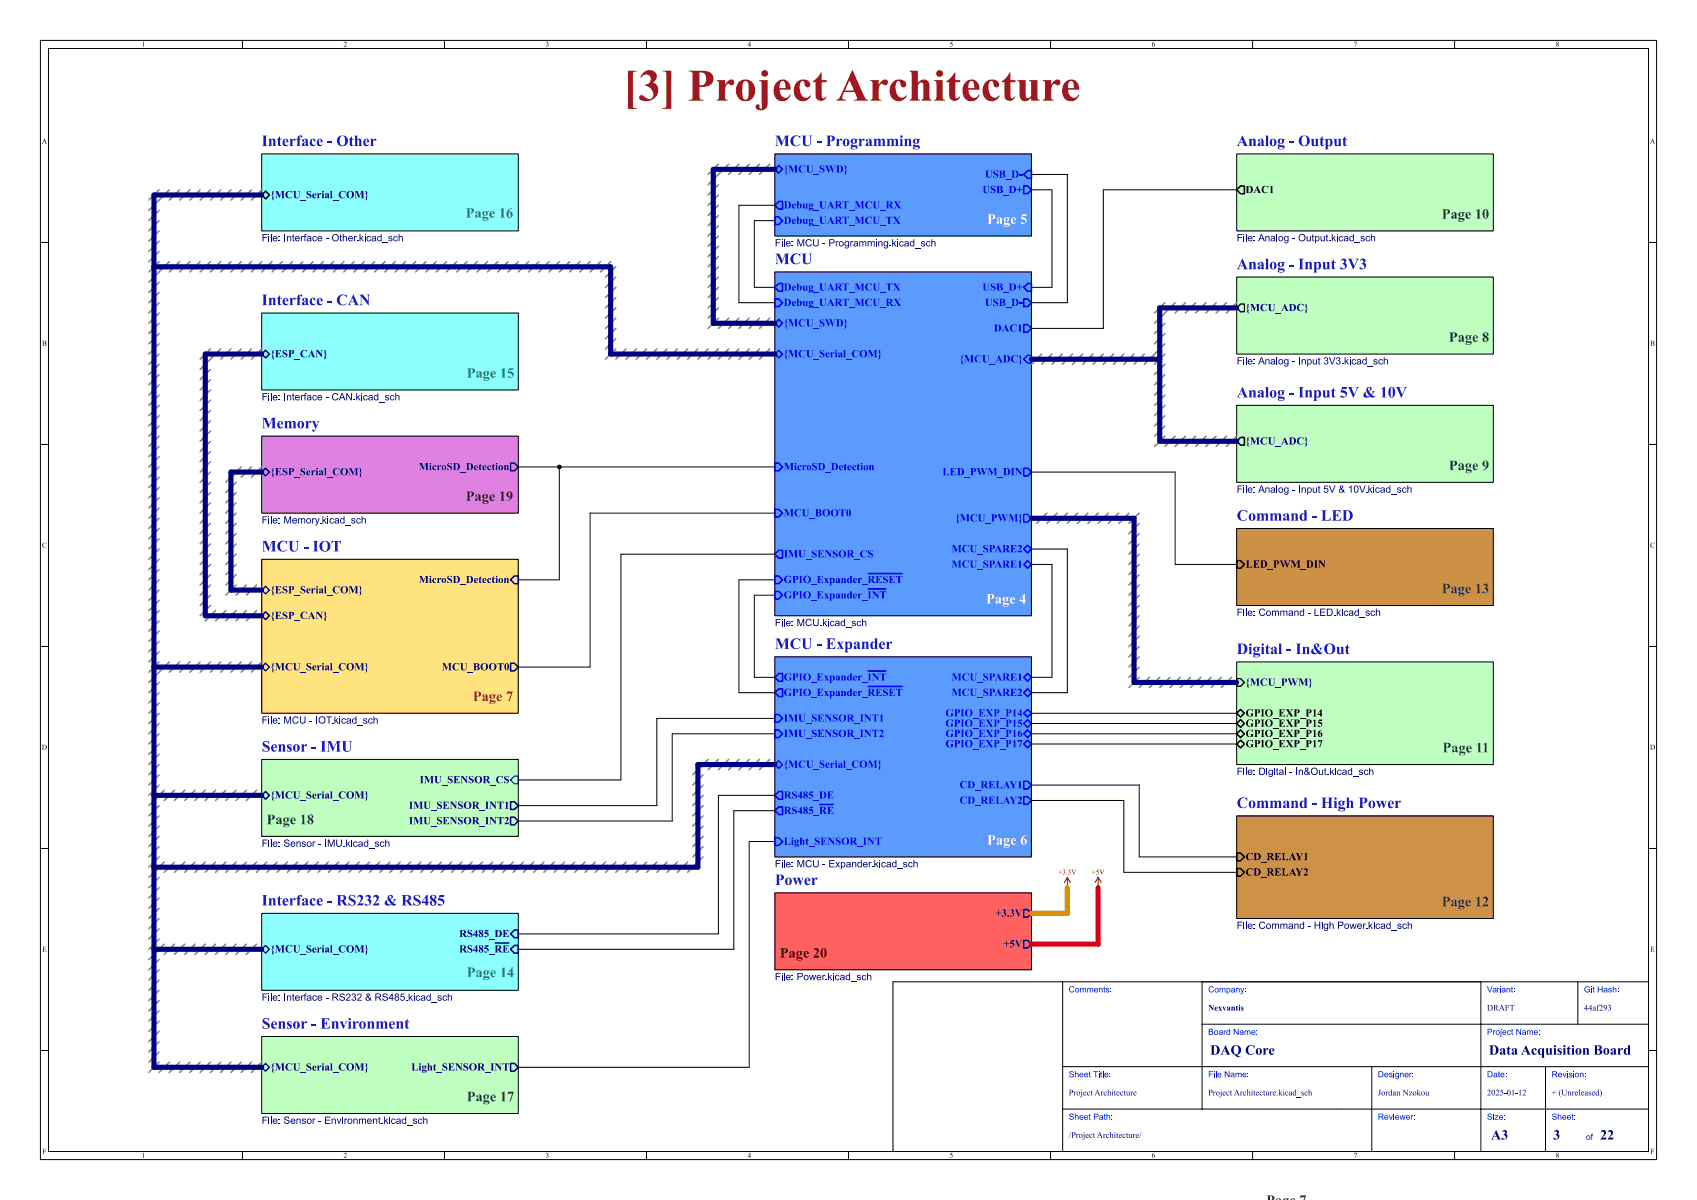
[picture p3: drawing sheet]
<svg xmlns="http://www.w3.org/2000/svg" width="420mm" height="297mm" viewBox="0 0 420 297" stroke-linecap="round" stroke-linejoin="round" font-family="sans-serif">
<defs><g id="words">
<text font-size="11.1" fill="#a21622" x="154.2" y="27.8">[3] ProjectArchitecture</text>
<g font-size="3.9" fill="#1919c8">
<text x="64.8" y="36.6">Interface- Other</text>
<text x="191.8" y="36.6">MCU - Programming</text>
<text x="306.1" y="36.6">Analog- Output</text>
<text x="191.8" y="65.8">MCU</text>
<text x="306.1" y="67.1">Analog- Input 3V3</text>
<text x="64.8" y="76">Interface- CAN</text>
<text x="306.1" y="98.9">Analog- Input 5V &amp; 10V</text>
<text x="64.8" y="106.5">Memory</text>
<text x="306.1" y="129.3">Command- LED</text>
<text x="64.8" y="137">MCU - IOT</text>
<text x="191.8" y="161.1">MCU - Expander</text>
<text x="306.1" y="162.4">Digital- In&amp;Out</text>
<text x="64.8" y="186.5">Sensor- IMU</text>
<text x="306.1" y="200.5">Command- HighPower</text>
<text x="191.8" y="219.5">Power</text>
<text x="64.8" y="224.6">Interface- RS232&amp; RS485</text>
<text x="64.8" y="255.1">Sensor- Environment</text>
</g>
<g font-size="3.5" fill="#008484">
<text x="115.3" y="54.3">Page16</text>
<text x="115.5" y="93.9">Page15</text>
<text x="115.5" y="242.3">Page14</text>
</g>
<g font-size="3.5" fill="#fff">
<text x="244.3" y="55.8">Page5</text>
<text x="244" y="149.8">Page4</text>
<text x="244.3" y="209.5">Page6</text>
</g>
<g font-size="3.5" fill="#1c642d">
<text x="356.8" y="54.6">Page10</text>
<text x="358.6" y="85">Page8</text>
<text x="358.6" y="116.8">Page9</text>
<text x="356.8" y="147.3">Page13</text>
<text x="357" y="186.6">Page11</text>
<text x="66" y="204.4">Page18</text>
<text x="356.8" y="224.7">Page12</text>
<text x="115.5" y="273">Page17</text>
</g>
<text font-size="3.5" fill="#480048" x="115.3" y="124.4">Page19</text>
<text font-size="3.5" fill="#804d00" x="117" y="173.9">Page7</text>
<text font-size="3.5" fill="#480000" x="193" y="237.4">Page20</text>
<g font-size="3.5" fill="#00007f">
<text x="299.5" y="261.9">DAQ Core</text>
<text x="368.5" y="261.9">DataAcquisitionBoard</text>
<text x="369" y="282.9">A3</text>
<text x="384.4" y="282.9">3</text>
<text x="396" y="282.9">22</text>
</g>
<g font-size="2.7" fill="#00f">
<text x="194" y="43.4">{MCU_SWD}</text>
<text x="243.8" y="44.7">USB_D-</text>
<text x="194" y="52.3">Debug_UART_MCU_RX</text>
<text x="243.1" y="48.5">USB_D+</text>
<text x="194" y="56.1">Debug_UART_MCU_TX</text>
<text x="194" y="76.4">Debug_UART_MCU_RX</text>
<text x="194" y="72.6">Debug_UART_MCU_TX</text>
<text x="243.1" y="72.6">USB_D+</text>
<text x="243.8" y="76.4">USB_D-</text>
<text x="194" y="81.5">{MCU_SWD}</text>
<text x="246" y="82.8">DAC1</text>
<text x="194" y="89.1">{MCU_Serial_COM}</text>
<text x="237.5" y="90.4">{MCU_ADC}</text>
<text x="194" y="117.1">MicroSD_Detection</text>
<text x="233.2" y="118.3">LED_PWM_DIN</text>
<text x="194" y="128.5">MCU_BOOT0</text>
<text x="236.5" y="129.8">{MCU_PWM}</text>
<text x="235.5" y="137.4">MCU_SPARE2</text>
<text x="194" y="138.6">IMU_SENSOR_CS</text>
<text x="235.5" y="141.2">MCU_SPARE1</text>
<text x="194" y="148.8">GPIO_Expander_~{INT}</text>
<text x="194" y="145">GPIO_Expander_~{RESET}</text>
<text x="194" y="169.1">GPIO_Expander_~{INT}</text>
<text x="194" y="172.9">GPIO_Expander_~{RESET}</text>
<text x="235.5" y="169.1">MCU_SPARE1</text>
<text x="235.5" y="172.9">MCU_SPARE2</text>
<text x="194" y="179.3">IMU_SENSOR_INT1</text>
<text x="234" y="178">GPIO_EXP_P14</text>
<text x="194" y="183.1">IMU_SENSOR_INT2</text>
<text x="234" y="180.6">GPIO_EXP_P15</text>
<text x="234" y="183.1">GPIO_EXP_P16</text>
<text x="234" y="185.6">GPIO_EXP_P17</text>
<text x="194" y="190.7">{MCU_Serial_COM}</text>
<text x="237.5" y="195.8">CD_RELAY1</text>
<text x="194" y="198.3">RS485_DE</text>
<text x="194" y="202.1">RS485_~{RE}</text>
<text x="237.5" y="199.6">CD_RELAY2</text>
<text x="194" y="209.8">Light_SENSOR_INT</text>
</g>
<g font-size="2.7" fill="#000084">
<text x="67" y="49.7">{MCU_Serial_COM}</text>
<text x="308.3" y="77.7">{MCU_ADC}</text>
<text x="67" y="89.1">{ESP_CAN}</text>
<text x="308.3" y="110.7">{MCU_ADC}</text>
<text x="67" y="118.3">{ESP_Serial_COM}</text>
<text x="103.6" y="117.1">MicroSD_Detection</text>
<text x="67" y="147.5">{ESP_Serial_COM}</text>
<text x="103.6" y="145">MicroSD_Detection</text>
<text x="67" y="153.9">{ESP_CAN}</text>
<text x="67" y="166.6">{MCU_Serial_COM}</text>
<text x="109.3" y="166.6">MCU_BOOT0</text>
<text x="308.3" y="170.4">{MCU_PWM}</text>
<text x="103.9" y="194.5">IMU_SENSOR_CS</text>
<text x="67" y="198.3">{MCU_Serial_COM}</text>
<text x="101.2" y="200.9">IMU_SENSOR_INT1</text>
<text x="101.2" y="204.7">IMU_SENSOR_INT2</text>
<text x="246.3" y="227.5">+3.3V</text>
<text x="113.6" y="232.6">RS485_DE</text>
<text x="67" y="236.4">{MCU_Serial_COM}</text>
<text x="113.6" y="236.4">RS485_~{RE}</text>
<text x="248.3" y="235.2">+5V</text>
<text x="67" y="265.6">{MCU_Serial_COM}</text>
<text x="101.8" y="265.6">Light_SENSOR_INT</text>
</g>
<g font-size="2.7">
<text x="308.3" y="48.5">DAC1</text>
<text x="308.3" y="141.2">LED_PWM_DIN</text>
<text x="308.3" y="178">GPIO_EXP_P14</text>
<text x="308.3" y="180.6">GPIO_EXP_P15</text>
<text x="308.3" y="183.1">GPIO_EXP_P16</text>
<text x="308.3" y="185.6">GPIO_EXP_P17</text>
<text x="308.3" y="213.6">CD_RELAY1</text>
<text x="308.3" y="217.4">CD_RELAY2</text>
</g>
<g font-size="2.5" fill="#000084">
<text x="64.8" y="60.7">File: Interface - Other.kicad_sch</text>
<text x="191.8" y="62">File: MCU - Programming.kicad_sch</text>
<text x="306.1" y="60.7">File: Analog - Output.kicad_sch</text>
<text x="306.1" y="91.2">File: Analog - Input 3V3.kicad_sch</text>
<text x="64.8" y="100.1">File: Interface - CAN.kicad_sch</text>
<text x="64.8" y="130.6">File: Memory.kicad_sch</text>
<text x="191.8" y="156">File: MCU.kicad_sch</text>
<text x="306.1" y="153.4">File: Command - LED.kicad_sch</text>
<text x="306.1" y="192.8">File: Digital - In&amp;Out.kicad_sch</text>
<text x="64.8" y="210.6">File: Sensor - IMU.kicad_sch</text>
<text x="191.8" y="215.7">File: MCU - Expander.kicad_sch</text>
<text x="306.1" y="230.9">File: Command - High Power.kicad_sch</text>
<text x="191.8" y="243.6">File: Power.kicad_sch</text>
<text x="64.8" y="279.2">File: Sensor - Environment.kicad_sch</text>
</g>
<g font-size="2.1" fill="#00f">
<text x="264.5" y="246.2">Comments:</text>
<text x="299" y="246.2">Company:</text>
<text x="368" y="246.2">Variant:</text>
<text x="392" y="246.2">Git Hash:</text>
<text x="299" y="256.7">Board Name:</text>
<text x="368" y="256.7">Project Name:</text>
<text x="264.5" y="267.2">Sheet Title:</text>
<text x="299" y="267.2">File Name:</text>
<text x="341" y="267.2">Designer:</text>
<text x="368" y="267.2">Date:</text>
<text x="384" y="267.2">Revision:</text>
<text x="264.5" y="277.7">Sheet Path:</text>
<text x="341" y="277.7">Reviewer:</text>
<text x="368" y="277.7">Size:</text>
<text x="384" y="277.7">Sheet:</text>
<text x="392.5" y="282.7">of</text>
</g>
<g font-size="2.1" fill="#00007f">
<text x="299" y="250.7">Nexvantis</text>
<text x="368" y="250.7">DRAFT</text>
<text x="392" y="250.7">44af293</text>
<text x="264.5" y="271.7">ProjectArchitecture</text>
<text x="299" y="271.7">ProjectArchitecture.kicad_sch</text>
<text x="341" y="271.7">JordanNzokou</text>
<text x="368" y="271.7">2025-01-12</text>
<text x="384" y="271.7">+ (Unreleased)</text>
<text x="264.5" y="282.2">/ProjectArchitecture/</text>
</g>
<g font-size="1.8">
<text x="35" y="12">1</text>
<text x="85" y="12">2</text>
<text x="135" y="12">3</text>
<text x="185" y="12">4</text>
<text x="235" y="12">5</text>
<text x="285" y="12">6</text>
<text x="335" y="12">7</text>
<text x="385" y="12">8</text>
<text x="10.3" y="36">A</text>
<text x="408.3" y="36">A</text>
<text x="10.4" y="86">B</text>
<text x="408.4" y="86">B</text>
<text x="10.4" y="136">C</text>
<text x="408.4" y="136">C</text>
<text x="10.3" y="186">D</text>
<text x="408.3" y="186">D</text>
<text x="10.4" y="236">E</text>
<text x="408.4" y="236">E</text>
<text x="10.5" y="286">F</text>
<text x="35" y="287">1</text>
<text x="85" y="287">2</text>
<text x="135" y="287">3</text>
<text x="185" y="287">4</text>
<text x="235" y="287">5</text>
<text x="285" y="287">6</text>
<text x="335" y="287">7</text>
<text x="385" y="287">8</text>
<text x="408.5" y="286">F</text>
</g>
<g font-size="1.8" fill="#840000">
<text x="261.9" y="216.9">+3.3V</text>
<text x="270.2" y="216.9">+5V</text>
</g>
</g></defs>
<g fill="none" stroke="#000" stroke-width=".25">
<path d="M10 10h400v277h-400zM12 12h396v273h-396zM60 10v2M110 10v2M160 10v2M210 10v2M260 10v2M310 10v2M360 10v2M10 60h2M191.8 67.3h63.5v85.1h-63.5zM408 60h2"/>
<path d="M10 110h2M408 110h2M10 160h2M408 160h2M10 210h2M408 210h2M263 243v42M297.5 253.5h110.5M297.5 243v31.5M366.5 243v42M390.5 243v10.5M408 243h-187v42"/>
<path d="M10 260h2M263 274.5h145M263 264h145M339.5 264v21M382.5 264v21M408 260h2M60 285v2M110 285v2M160 285v2M210 285v2M260 285v2M310 285v2"/>
<path d="M360 285v2"/>
</g>
<g fill="#5a9bfd" stroke="#5a9bfd" stroke-width=".25">
<path d="M191.8 67.3h63.5v85.1h-63.5z"/>
<path d="M191.8 38.1h63.5v20.3h-63.5z"/>
<path d="M191.8 162.6h63.5v49.5h-63.5z"/>
</g>
<g fill="#bfffbf" stroke="#bfffbf" stroke-width=".25">
<path d="M306.1 68.6h63.5v19h-63.5z"/>
<path d="M64.8 256.5h63.5v19.1h-63.5z"/>
<path d="M306.1 38.1h63.5v19.1h-63.5z"/>
<path d="M306.1 163.8h63.5v25.4h-63.5z"/>
<path d="M64.8 188h63.5v19h-63.5z"/>
<path d="M306.1 100.3h63.5v19.1h-63.5z"/>
</g>
<path d="M191.8 221h63.5v19h-63.5z" fill="#ff6161" stroke="#ff6161" stroke-width=".25"/>
<g fill="#8cffff" stroke="#8cffff" stroke-width=".25">
<path d="M64.8 77.5h63.5v19h-63.5z"/>
<path d="M64.8 38.1h63.5v19.1h-63.5z"/>
<path d="M64.8 226.1h63.5v19h-63.5z"/>
</g>
<path d="M64.8 108h63.5v19h-63.5z" fill="#e080e0" stroke="#e080e0" stroke-width=".25"/>
<path d="M306.1 201.9h63.5v25.4h-63.5z" fill="#ce9246" stroke="#ce9246" stroke-width=".25"/>
<path d="M64.8 138.4h63.5v38.1h-63.5z" fill="#ffe37f" stroke="#ffe37f" stroke-width=".25"/>
<path d="M306.1 130.8h63.5v19.1h-63.5z" fill="#cd9146" stroke="#cd9146" stroke-width=".25"/>
<path d="M191.8 87.6l.9-.9 1 .9-1 1zM253.4 88.9l.9-1h1v2h-1zM253.4 127.3h.9l1 1-1 .9h-.9z" fill="none" stroke="#00f" stroke-width=".33"/>
<g fill="none" stroke="#00f" stroke-width=".38">
<path d="M191.8 74h.9l1 .9-1 1h-.9zM192.7 70.2h1v1.9h-1l-.9-1zM253.4 74h.9l1 .9-1 1h-.9zM254.3 70.2h1v1.9h-1l-.9-1zM191.8 80l.9-.9 1 .9-1 1zM253.4 80.3h.9l1 1-1 .9h-.9zM191.8 114.6h.9l1 1-1 .9h-.9zM253.4 115.9h.9l1 .9-1 1h-.9zM191.8 126h.9l1 1-1 1h-.9zM192.7 136.2h1v1.9h-1l-.9-.9zM253.4 139.7l.9-1 1 1-1 1zM253.4 135.9l.9-1 1 1-1 .9z"/>
<path d="M191.8 146.4h.9l1 .9-1 1h-.9zM191.8 142.6h.9l1 .9-1 1h-.9zM214.9 145.8h4.3M214.9 142h8.3"/>
</g>
<g fill="#000084">
<path d="M192 153.2h1.2v.2h-1v.5h.8v.3h-.8v.8h-.2z"/>
<path d="M193.5 153.2h.2v.2h-.2z"/>
<path d="M194 153.2h.2v1.8h-.2z"/>
<path d="M197.3 153.2h.4l.5 1.5 .5-1.5h.3v1.8h-.2v-1.5l-.5 1.5h-.2l-.5-1.5v1.5h-.3z"/>
<path d="M199.6 153.4l.8-.2 .5 .4-.2 .1a.62 .62 0 0 0-.9-.2 .62 .62 0 0 0-.1 1l.5 .3 .3-.1 .2-.4 .2 .1a.87 .87 0 0 1-1.3 .4 .87 .87 0 0 1 0-1.4z"/>
<path d="M201.2 153.2h.3v1a.48 .48 0 0 0 .4 .6 .48 .48 0 0 0 .5-.6v-1h.2v1a.7 .7 0 0 1-.7 .8 .7 .7 0 0 1-.7-.8z"/>
<path d="M203.7 153.2h.2v1l.5-.5h.3l-.5 .5 .5 .8h-.2l-.4-.7-.2 .7h-.2z"/>
<path d="M204.9 153.2h.2v.2h-.2z"/>
<path d="M208.2 153.8l.4-.2 .3 .2v-.6h.2v1.8h-.2v-.2l-.2 .2-.4-.1-.3-.4 .2-.2a.4 .4 0 0 0 .6 .5 .4 .4 0 0 0 .1-.7l-.4-.3-.3 .5h-.2z"/>
<path d="M213.4 153.2h.2v.6l.4-.2 .4 .3v1.1h-.2v-1l-.3-.2-.3 .2v1h-.2z"/>
</g>
<path d="M306.1 68.6h63.5v19h-63.5z" fill="none" stroke="#000" stroke-width=".25"/>
<path d="M307 75.2h1v2h-1l-.9-1z" fill="none" stroke="#000" stroke-width=".33"/>
<g fill="#000084">
<path d="M306.3 88.4h1.2v.2h-1v.6h.8v.2h-.8v.8h-.2z"/>
<path d="M307.8 88.4h.2v.3h-.2z"/>
<path d="M308.3 88.4h.2v1.8h-.2z"/>
<path d="M312.1 88.4h.2l.8 1.8h-.3l-.2-.5h-.8l-.2 .5h-.2l.3-.7h.8l-.3-.9-.3 .9h-.2z"/>
<path d="M315.9 88.4h.2v1.8h-.2z"/>
<path d="M321.5 88.4h.2v1.8h-.2z"/>
<path d="M326.3 88.6l.2-.1v.4h.3v.2h-.3v.7l.3 .4a.32 .32 0 0 1-.4 0 .32 .32 0 0 1-.1-.4v-.7h-.1z"/>
<path d="M327.8 88.5a.48 .48 0 0 1 .7 0 .48 .48 0 0 1-.1 .7 .55 .55 0 0 1 0 1 .55 .55 0 0 1-.8-.5h.2a.36 .36 0 0 0 .4 .3 .36 .36 0 0 0 .3-.4 .36 .36 0 0 0-.5-.3l.1-.1a.31 .31 0 0 0 .4-.3 .31 .31 0 0 0-.4-.3 .31 .31 0 0 0-.3 .3h-.2z"/>
<path d="M328.9 88.4h.2l.6 1.6 .6-1.6h.2l-.7 1.8h-.2z"/>
<path d="M330.8 88.5a.48 .48 0 0 1 .8 0 .48 .48 0 0 1-.1 .7 .55 .55 0 0 1 0 1 .55 .55 0 0 1-.9-.5h.3a.36 .36 0 0 0 .4 .3 .36 .36 0 0 0 .3-.4 .36 .36 0 0 0-.5-.3v-.1a.31 .31 0 0 0 .4-.3 .31 .31 0 0 0-.3-.3 .31 .31 0 0 0-.3 .3h-.2z"/>
<path d="M332.8 88.4h.2v1l.5-.5h.3l-.5 .5 .5 .8h-.2l-.4-.7-.2 .7h-.2z"/>
<path d="M334 88.4h.2v.3h-.2z"/>
<path d="M337.3 89l.4-.1 .3 .2v-.7h.2v1.8h-.2v-.2l-.2 .2-.4-.1-.3-.4 .2-.1a.4 .4 0 0 0 .6 .4 .4 .4 0 0 0 .1-.7l-.4-.2-.3 .5h-.2z"/>
<path d="M342.5 88.4h.2v.7l.4-.2 .4 .2v1.1h-.2v-.9l-.3-.2-.3 .2v.9h-.2z"/>
</g>
<path d="M64.8 256.5h63.5v19.1h-63.5z" fill="none" stroke="#000" stroke-width=".25"/>
<path d="M64.8 264.2l.9-1 1 1-1 .9z" fill="none" stroke="#000084" stroke-width=".33"/>
<path d="M126.4 263.2h.9l1 1-1 .9h-.9z" fill="none" stroke="#000084" stroke-width=".38"/>
<g fill="#000084">
<path d="M65 276.4h1.2v.2h-1v.5h.8v.2h-.8v.9h-.2z"/>
<path d="M66.5 276.4h.2v.2h-.2z"/>
<path d="M67 276.4h.2v1.8h-.2z"/>
<path d="M70.5 276.5l.8-.1 .3 .4-.2 .1a.38 .38 0 0 0-.4-.4 .38 .38 0 0 0-.3 .5l.3 .1a.6 .6 0 0 1 .6 .8 .6 .6 0 0 1-1 .2l-.3-.4 .2-.1a.46 .46 0 0 0 .5 .4 .46 .46 0 0 0 .4-.5l-1-.4z"/>
<path d="M80.4 276.4h1.3v.2h-1v.5h1v.2h-1v.6h1.1v.3h-1.4z"/>
<path d="M84.7 276.4h.2v.2h-.2z"/>
<path d="M93.7 276.5l.2-.1v.5h.3v.1h-.3v.8l.3 .3a.32 .32 0 0 1-.4 0 .32 .32 0 0 1-.1-.3v-.8h-.1z"/>
<path d="M95.1 276.4h.2v1l.5-.5h.3l-.5 .4 .5 .9h-.2l-.5-.7-.1 .7h-.2z"/>
<path d="M96.3 276.4h.2v.2h-.2z"/>
<path d="M99.6 277l.4-.2 .3 .2v-.6h.2v1.8h-.2v-.2l-.2 .2-.4-.1-.3-.5 .2-.1a.4 .4 0 0 0 .6 .5 .4 .4 0 0 0 .1-.7l-.4-.3-.3 .5h-.2z"/>
<path d="M104.7 276.4h.3v.6l.3-.2 .4 .2 .1 1.2h-.2v-1l-.3-.2-.3 .2v1h-.3z"/>
</g>
<path d="M306.1 38.1h63.5v19.1h-63.5z" fill="none" stroke="#000" stroke-width=".25"/>
<path d="M307 46h1v1.9h-1l-.9-.9z" fill="none" stroke="#000" stroke-width=".38"/>
<g fill="#000084">
<path d="M306.3 57.9h1.2v.2h-1v.6h.8v.2h-.8v.8h-.2z"/>
<path d="M307.8 57.9h.2v.3h-.2z"/>
<path d="M308.3 57.9h.2v1.8h-.2z"/>
<path d="M312.1 57.9h.2l.8 1.8h-.3l-.2-.5h-.8l-.2 .5h-.2l.3-.7h.8l-.3-.9-.3 .9h-.2z"/>
<path d="M315.9 57.9h.2v1.8h-.2z"/>
<path d="M321.6 58.2a.88 .88 0 0 1 1.4 .1 .88 .88 0 0 1-.4 1.3 .88 .88 0 0 1-1.2-.8h.2a.66 .66 0 0 0 1 .7 .66 .66 0 0 0 .1-1.2l-.7-.1-.3 .2-.1 .4h-.2z"/>
<path d="M324.8 58.1l.2-.1v.4h.2v.2h-.2v.7l.3 .4a.32 .32 0 0 1-.4 0 .32 .32 0 0 1-.1-.4v-.7h-.2z"/>
<path d="M328.3 58.1l.2-.1v.4h.2v.2h-.2v.7l.2 .4a.32 .32 0 0 1-.3 0 .32 .32 0 0 1-.1-.4v-.7h-.2z"/>
<path d="M329.6 57.9h.2v1l.5-.5h.3l-.5 .5 .6 .8h-.3l-.4-.6-.2 .6h-.2z"/>
<path d="M330.8 57.9h.3v.3h-.3z"/>
<path d="M334.1 58.5l.4-.1 .3 .2v-.7h.3v1.8h-.2v-.1l-.3 .1h-.4l-.3-.5 .3-.1a.4 .4 0 0 0 .5 .4 .4 .4 0 0 0 .1-.7l-.4-.2-.2 .5h-.3z"/>
<path d="M339.3 57.9h.2v.7l.4-.2 .4 .2v1.1h-.2v-.9l-.3-.2-.3 .2v.9h-.2z"/>
</g>
<path d="M191.8 38.1h63.5v20.3h-63.5z" fill="none" stroke="#000" stroke-width=".25"/>
<path d="M191.8 53.7h.9l1 .9-1 1h-.9zM192.7 41l1 .9-1 1-.9-1zM192.7 49.8h1v2h-1l-.9-1zM253.4 46h.9l1 1-1 .9h-.9zM254.3 42.2h1v1.9h-1l-.9-.9z" fill="none" stroke="#00f" stroke-width=".38"/>
<g fill="#000084">
<path d="M192 59.2h1.2v.2h-1v.6h.8v.2h-.8v.8h-.2z"/>
<path d="M193.5 59.2h.2v.2h-.2z"/>
<path d="M194 59.2h.2v1.8h-.2z"/>
<path d="M197.3 59.2h.4l.5 1.5 .5-1.5h.3v1.8h-.2v-1.5l-.5 1.5h-.2l-.5-1.5v1.5h-.3z"/>
<path d="M199.6 59.4l.8-.2 .5 .4-.2 .1a.62 .62 0 0 0-.9-.2 .62 .62 0 0 0-.1 1l.5 .3 .3-.1 .2-.3h.2a.87 .87 0 0 1-1.3 .4 .87 .87 0 0 1 0-1.4z"/>
<path d="M201.2 59.2h.3v1a.48 .48 0 0 0 .4 .6 .48 .48 0 0 0 .5-.6v-1h.2v1a.7 .7 0 0 1-.7 .8 .7 .7 0 0 1-.7-.8z"/>
<path d="M205.2 59.2h.7a.55 .55 0 0 1 .7 .5 .55 .55 0 0 1-.7 .6h-.4v.7h-.3v-1h.9l.2-.3-.2-.3h-.6v.6h-.3z"/>
<path d="M216.8 59.2h.2v.2h-.2z"/>
<path d="M220.8 59.2h.2v1l.6-.5h.2l-.5 .5 .6 .8h-.3l-.4-.7-.2 .7h-.2z"/>
<path d="M222.1 59.2h.2v.2h-.2z"/>
<path d="M225.3 59.8l.4-.1 .4 .1v-.6h.2v1.8h-.2v-.2l-.3 .2-.4-.1-.2-.4 .2-.2a.4 .4 0 0 0 .5 .5 .4 .4 0 0 0 .2-.7l-.4-.2-.3 .4h-.2z"/>
<path d="M230.5 59.2h.2v.6l.4-.1 .4 .2v1.1h-.2v-.9l-.2-.2-.4 .1v1h-.2z"/>
</g>
<path d="M191.8 162.6h63.5v49.5h-63.5z" fill="none" stroke="#000" stroke-width=".25"/>
<path d="M191.8 189.2l.9-.9 1 .9-1 1z" fill="none" stroke="#00f" stroke-width=".33"/>
<g fill="none" stroke="#00f" stroke-width=".38">
<path d="M191.8 176.8h.9l1 1-1 1h-.9zM192.7 166.7h1v1.9h-1l-.9-1zM192.7 170.5h1v1.9h-1l-.9-.9zM214.9 166.1h4.3M214.9 169.9h8.3M253.4 176.5l.9-.9 1 .9-1 1zM253.4 179.1l.9-1 1 1-1 .9zM253.4 167.6l.9-.9 1 .9-1 1zM253.4 171.5l.9-1 1 1-1 .9zM191.8 180.7h.9l1 .9-1 1h-.9zM192.7 195.9h1v1.9h-1l-.9-.9zM192.7 199.7h1v1.9h-1l-.9-.9z"/>
<path d="M253.4 193.4h.9l1 .9-1 1h-.9zM253.4 197.2h.9l1 .9-1 1h-.9zM253.4 181.6l.9-.9 1 .9-1 1zM253.4 184.2l.9-1 1 1-1 .9zM191.8 207.3h.9l1 1-1 .9h-.9z"/>
</g>
<g fill="#000084">
<path d="M192 212.9h1.2v.2h-1v.5h.8v.2h-.8v.9h-.2z"/>
<path d="M193.5 212.9h.2v.2h-.2z"/>
<path d="M194 212.9h.2v1.8h-.2z"/>
<path d="M197.3 212.9h.4l.5 1.5 .5-1.5h.3v1.8h-.2v-1.5l-.5 1.5h-.2l-.5-1.6v1.6h-.3z"/>
<path d="M199.6 213.1l.8-.2 .5 .3-.2 .2a.62 .62 0 0 0-.9-.2 .62 .62 0 0 0-.1 .9l.5 .4 .3-.1 .2-.4 .2 .1a.87 .87 0 0 1-1.3 .4 .87 .87 0 0 1 0-1.4z"/>
<path d="M201.2 212.9h.3v1a.48 .48 0 0 0 .4 .6 .48 .48 0 0 0 .5-.6v-1h.2v1a.7 .7 0 0 1-.7 .8 .7 .7 0 0 1-.7-.8z"/>
<path d="M205.2 212.9h1.3v.2h-1v.5h1v.2h-1v.6h1.1v.3h-1.4z"/>
<path d="M212.4 213.5l.3-.2 .4 .2v-.6h.2v1.8h-.2v-.2l-.3 .2-.4-.1-.2-.5 .2-.1a.4 .4 0 0 0 .5 .5 .4 .4 0 0 0 .2-.7l-.4-.3-.3 .5h-.2z"/>
<path d="M216.4 212.9h.2v1l.5-.5h.3l-.5 .4 .6 .9h-.3l-.4-.7-.2 .7h-.2z"/>
<path d="M217.6 212.9h.3v.2h-.3z"/>
<path d="M220.9 213.5l.4-.2 .3 .2v-.6h.3v1.8h-.2v-.2l-.3 .2-.4-.1-.3-.5 .3-.1a.4 .4 0 0 0 .5 .5 .4 .4 0 0 0 .1-.7l-.4-.3-.2 .5h-.3z"/>
<path d="M226.1 212.9h.2v.6l.4-.2 .4 .2v1.2h-.2v-1l-.3-.2-.3 .2v1h-.2z"/>
</g>
<path d="M191.8 221h63.5v19h-63.5z" fill="none" stroke="#000" stroke-width=".25"/>
<path d="M253.4 225.1h.9l1 1-1 .9h-.9zM253.4 232.7h.9l1 1-1 .9h-.9z" fill="none" stroke="#000084" stroke-width=".38"/>
<g fill="#000084">
<path d="M192 240.8h1.2v.2h-1v.6h.8v.2h-.8v.8h-.2z"/>
<path d="M193.5 240.8h.2v.3h-.2z"/>
<path d="M194 240.8h.2v1.8h-.2z"/>
<path d="M197.4 240.8h.6a.55 .55 0 0 1 .7 .5 .55 .55 0 0 1-.7 .6h-.4v.7h-.2v-.9l.9-.1 .2-.3-.2-.3h-.7v.7h-.2z"/>
<path d="M204.9 240.8h.2v1l.6-.5h.2l-.4 .5 .5 .8h-.3l-.4-.7-.2 .7h-.2z"/>
<path d="M206.2 240.8h.2v.3h-.2z"/>
<path d="M209.4 241.4l.4-.1 .4 .2v-.7h.2v1.8h-.2v-.2l-.3 .2-.4-.1-.2-.4 .2-.1a.4 .4 0 0 0 .5 .4 .4 .4 0 0 0 .2-.7l-.4-.2-.3 .5h-.2z"/>
<path d="M214.6 240.8h.2v.7l.4-.2 .4 .2 .1 1.1h-.3v-.9l-.2-.2-.3 .2-.1 .9h-.2z"/>
</g>
<path d="M64.8 77.5h63.5v19h-63.5z" fill="none" stroke="#000" stroke-width=".25"/>
<path d="M64.8 87.6l.9-.9 1 .9-1 1z" fill="none" stroke="#000084" stroke-width=".38"/>
<g fill="#000084">
<path d="M65 97.3h1.2v.2h-1v.6h.8v.2h-.8v.8h-.2z"/>
<path d="M66.5 97.3h.2v.2h-.2z"/>
<path d="M67 97.3h.2v1.8h-.2z"/>
<path d="M70.4 97.3h.2v1.8h-.2z"/>
<path d="M72.4 97.5l.3-.2v.5h.2v.2h-.2v.7l.2 .4a.32 .32 0 0 1-.4 0 .32 .32 0 0 1-.1-.4v-.7h-.1z"/>
<path d="M75.4 97.4l.5-.1-.3 .3 .2 .4h-.2v1.1h-.2v-1.1h-.2z"/>
<path d="M82.4 97.5l.9-.2 .4 .4-.2 .1a.62 .62 0 0 0-.9-.2 .62 .62 0 0 0-.1 1l.5 .3 .3-.1 .2-.3h.2a.87 .87 0 0 1-1.3 .4 .87 .87 0 0 1 0-1.4z"/>
<path d="M84.5 97.3h.3l.7 1.8h-.3l-.2-.6h-.7l-.2 .6h-.3l.3-.8h.9l-.4-.8-.2 .8h-.3z"/>
<path d="M85.7 97.3h.2l1 1.4v-1.4h.2v1.8h-.2l-1-1.4v1.4h-.2z"/>
<path d="M88.2 97.3h.2v1l.5-.5h.3l-.5 .5 .5 .8h-.2l-.5-.7-.1 .7h-.2z"/>
<path d="M89.4 97.3h.2v.2h-.2z"/>
<path d="M92.7 97.9l.3-.1 .4 .1v-.6h.2v1.8h-.2v-.2l-.2 .2-.4-.1-.3-.4 .2-.2a.4 .4 0 0 0 .5 .5 .4 .4 0 0 0 .2-.7l-.4-.2-.3 .4h-.2z"/>
<path d="M97.8 97.3h.2v.6l.4-.1 .4 .2 .1 1.1h-.2v-.9l-.3-.2-.3 .1-.1 1h-.2z"/>
</g>
<path d="M64.8 108h63.5v19h-63.5z" fill="none" stroke="#000" stroke-width=".25"/>
<path d="M64.8 116.8l.9-.9 1 .9-1 1z" fill="none" stroke="#000084" stroke-width=".38"/>
<g fill="#000084">
<path d="M65 127.8h1.2v.2h-1v.5h.8v.3h-.8v.8h-.2z"/>
<path d="M66.5 127.8h.2v.2h-.2z"/>
<path d="M67 127.8h.2v1.8h-.2z"/>
<path d="M70.3 127.8h.4l.5 1.5 .5-1.5h.3v1.8h-.2v-1.5l-.5 1.5h-.2l-.5-1.5v1.5h-.3z"/>
<path d="M79.8 127.8h.2v1l.5-.5h.3l-.5 .5 .6 .8h-.3l-.4-.7-.2 .7h-.2z"/>
<path d="M81.1 127.8h.2v.2h-.2z"/>
<path d="M84.3 128.4l.4-.2 .4 .2v-.6h.2v1.8h-.2v-.2l-.3 .2-.4-.1-.2-.4 .2-.2a.4 .4 0 0 0 .5 .5 .4 .4 0 0 0 .1-.7l-.3-.3-.3 .5h-.2z"/>
<path d="M89.5 127.8h.2v.6l.4-.2 .4 .3v1.1h-.2v-1l-.3-.2-.3 .2v1h-.2z"/>
</g>
<path d="M306.1 163.8h63.5v25.4h-63.5z" fill="none" stroke="#000" stroke-width=".25"/>
<path d="M306.1 168h.9l1 .9-1 1h-.9z" fill="none" stroke="#000" stroke-width=".33"/>
<path d="M306.1 176.5l.9-.9 1 .9-1 1zM307 178.1l1 1-1 .9-.9-.9zM307 180.7l1 .9-1 1-.9-1zM307 183.2l1 1-1 .9-.9-.9z" fill="none" stroke="#000" stroke-width=".38"/>
<g fill="#000084">
<path d="M306.3 190h1.2v.2h-1v.6h.8v.2h-.8v.8h-.2z"/>
<path d="M307.8 190h.2v.3h-.2z"/>
<path d="M308.3 190h.2v1.8h-.2z"/>
<path d="M311.7 190h.6a.89 .89 0 0 1 .8 .9 .89 .89 0 0 1-.8 .9h-.6v-.2h.6a.69 .69 0 0 0 .6-.7 .69 .69 0 0 0-.6-.7h-.4v1.4h-.2z"/>
<path d="M313.4 190h.2v.3h-.2z"/>
<path d="M315.4 190h.2v.3h-.2z"/>
<path d="M315.9 190.2l.3-.1v.4h.2v.2h-.2v.7l.2 .4a.32 .32 0 0 1-.3 0 .32 .32 0 0 1-.2-.4v-.7h-.1z"/>
<path d="M318 190h.2v1.8h-.2z"/>
<path d="M320.8 190h.2v1.8h-.2z"/>
<path d="M323.1 190.1a.42 .42 0 0 1 .7 .1 .42 .42 0 0 1-.3 .6l.3 .4 .1-.2h.2l-.1 .4 .3 .3-.2 .1-.3-.2-.5 .2-.5-.2v-.3h.2l.3 .3 .4-.2-.4-.5-.3 .4h-.2l.4-.5-.2-.4h.2a.2 .2 0 0 0 .3 .1 .2 .2 0 0 0 0-.3 .2 .2 0 0 0-.3 .1l-.2 .1z"/>
<path d="M324.7 190.2a.88 .88 0 0 1 1.3 .2 .88 .88 0 0 1-.4 1.3 .88 .88 0 0 1-1.2-.8h.3a.66 .66 0 0 0 .9 .6 .66 .66 0 0 0 .2-1.1l-.7-.2-.4 .3v.4h-.3z"/>
<path d="M327.8 190.2l.3-.1v.4h.2v.2h-.2v.7l.2 .4a.32 .32 0 0 1-.4 0 .32 .32 0 0 1-.1-.4v-.7h-.1z"/>
<path d="M329.2 190h.2v1l.5-.5h.3l-.5 .5 .5 .8h-.2l-.4-.7-.2 .7h-.2z"/>
<path d="M330.4 190h.2v.3h-.2z"/>
<path d="M333.7 190.6l.4-.1 .3 .2v-.7h.2v1.8h-.2v-.2l-.2 .2-.4-.1-.3-.4 .2-.1a.4 .4 0 0 0 .6 .4 .4 .4 0 0 0 .1-.7l-.4-.2-.3 .5h-.2z"/>
<path d="M338.9 190h.2v.7l.4-.2 .4 .2v1.1h-.2v-.9l-.3-.2-.3 .2v.9h-.2z"/>
</g>
<path d="M306.1 201.9h63.5v25.4h-63.5z" fill="none" stroke="#000" stroke-width=".25"/>
<path d="M306.1 211.1h.9l1 1-1 .9h-.9zM306.1 214.9h.9l1 1-1 1h-.9z" fill="none" stroke="#000" stroke-width=".38"/>
<g fill="#000084">
<path d="M306.3 228.1h1.2v.2h-1v.6h.8v.2h-.8v.8h-.2z"/>
<path d="M307.8 228.1h.2v.3h-.2z"/>
<path d="M308.3 228.1h.2v1.8h-.2z"/>
<path d="M311.8 228.3l.9-.2 .4 .4-.2 .2a.62 .62 0 0 0-.9-.3 .62 .62 0 0 0-.1 1l.5 .3 .3-.1 .2-.3h.3a.87 .87 0 0 1-1.4 .4 .87 .87 0 0 1 0-1.4z"/>
<path d="M321.8 228.7l.4-.1 .3 .2v-.7h.3v1.8h-.3v-.2l-.2 .2-.4-.1-.3-.4 .3-.1a.4 .4 0 0 0 .5 .4 .4 .4 0 0 0 .1-.7l-.4-.2-.2 .5h-.3z"/>
<path d="M325.3 228.1h.3v.7h.9v-.7h.2v1.8h-.2v-.8h-.9v.8h-.3z"/>
<path d="M327.1 228.1h.2v.3h-.2z"/>
<path d="M329 228.1h.3v.7l.3-.2 .4 .2 .1 1.1h-.2v-.9l-.3-.2-.3 .2v.9h-.3z"/>
<path d="M331.1 228.1h.7a.55 .55 0 0 1 .7 .5 .55 .55 0 0 1-.7 .6h-.4v.7h-.3v-.9l.9-.1 .3-.3-.2-.3h-.7v.7h-.3z"/>
<path d="M338.7 228.1h.2v1l.6-.5h.2l-.5 .5 .6 .8h-.3l-.4-.7-.2 .7h-.2z"/>
<path d="M340 228.1h.2v.3h-.2z"/>
<path d="M343.2 228.7l.4-.1 .4 .2v-.7h.2v1.8h-.2v-.2l-.3 .2-.4-.1-.2-.4 .2-.1a.4 .4 0 0 0 .5 .4 .4 .4 0 0 0 .1-.7l-.3-.2-.3 .5h-.2z"/>
<path d="M348.4 228.1h.2v.7l.4-.2 .4 .2v1.1h-.2v-.9l-.3-.2-.3 .2v.9h-.2z"/>
</g>
<path d="M64.8 188h63.5v19h-63.5z" fill="none" stroke="#000" stroke-width=".25"/>
<path d="M64.8 196.9l.9-1 1 1-1 .9zM126.4 198.4h.9l1 1-1 .9h-.9zM126.4 202.2h.9l1 1-1 1h-.9z" fill="none" stroke="#000084" stroke-width=".38"/>
<path d="M127.3 192.1h1v1.9h-1l-.9-1z" fill="none" stroke="#000084" stroke-width=".25"/>
<g fill="#000084">
<path d="M65 207.8h1.2v.2h-1v.6h.8v.2h-.8v.8h-.2z"/>
<path d="M66.5 207.8h.2v.2h-.2z"/>
<path d="M67 207.8h.2v1.8h-.2z"/>
<path d="M70.5 207.9l.8-.1 .3 .4-.2 .1a.38 .38 0 0 0-.4-.4 .38 .38 0 0 0-.3 .5l.3 .1a.6 .6 0 0 1 .6 .8 .6 .6 0 0 1-1 .2l-.3-.4 .2-.1a.46 .46 0 0 0 .5 .4 .46 .46 0 0 0 .4-.5l-1-.4z"/>
<path d="M80.5 207.8h.2v1.8h-.2z"/>
<path d="M81.1 207.8h.4l.5 1.5 .5-1.5h.3v1.8h-.2v-1.5l-.5 1.5h-.2l-.5-1.5v1.5h-.3z"/>
<path d="M83.2 207.8h.2v1a.48 .48 0 0 0 .5 .6 .48 .48 0 0 0 .5-.6v-1h.2v1a.7 .7 0 0 1-.7 .8 .7 .7 0 0 1-.7-.8z"/>
<path d="M85.7 207.8h.2v1l.5-.5h.3l-.5 .5 .5 .8h-.2l-.5-.7-.1 .7h-.2z"/>
<path d="M86.9 207.8h.2v.2h-.2z"/>
<path d="M90.2 208.4l.4-.1 .3 .1v-.6h.2v1.8h-.2v-.2l-.2 .2-.4-.1-.3-.4 .2-.2a.4 .4 0 0 0 .6 .5 .4 .4 0 0 0 .1-.7l-.4-.3-.3 .5h-.2z"/>
<path d="M95.3 207.8h.3v.6l.3-.1 .4 .2 .1 1.1h-.2v-1l-.3-.2-.3 .2v1h-.3z"/>
</g>
<path d="M64.8 38.1h63.5v19.1h-63.5z" fill="none" stroke="#000" stroke-width=".25"/>
<path d="M64.8 48.3l.9-1 1 1-1 .9z" fill="none" stroke="#000" stroke-width=".38"/>
<g fill="#000084">
<path d="M65 57.9h1.2v.2h-1v.6h.8v.2h-.8v.8h-.2z"/>
<path d="M66.5 57.9h.2v.3h-.2z"/>
<path d="M67 57.9h.2v1.8h-.2z"/>
<path d="M70.4 57.9h.2v1.8h-.2z"/>
<path d="M72.4 58.1l.3-.1v.4h.2v.2h-.2v.7l.2 .4a.32 .32 0 0 1-.4 0 .32 .32 0 0 1-.1-.4v-.7h-.1z"/>
<path d="M75.4 58l.5-.1-.3 .3 .2 .4h-.2v1.1h-.2v-1.1h-.2z"/>
<path d="M82.4 58.2a.88 .88 0 0 1 1.4 .1 .88 .88 0 0 1-.5 1.3 .88 .88 0 0 1-1.1-.8h.2a.66 .66 0 0 0 1 .7 .66 .66 0 0 0 .1-1.2l-.7-.1-.3 .2-.1 .4h-.2z"/>
<path d="M84.2 58.1l.2-.1v.4h.2v.2h-.2v.7l.3 .4a.32 .32 0 0 1-.4 0 .32 .32 0 0 1-.1-.4v-.7h-.2z"/>
<path d="M84.8 57.9h.3v.7l.3-.2 .4 .2 .1 1.1h-.2v-.9l-.3-.2-.3 .2v.9h-.3z"/>
<path d="M89 57.9h.2v1l.5-.5h.3l-.5 .5 .6 .8h-.3l-.4-.6-.2 .6h-.2z"/>
<path d="M90.2 57.9h.2v.3h-.2z"/>
<path d="M93.5 58.5l.4-.1 .3 .2v-.7h.2v1.8h-.2v-.1l-.2 .1h-.4l-.3-.5 .3-.1a.4 .4 0 0 0 .5 .4 .4 .4 0 0 0 .1-.7l-.4-.2-.2 .5h-.3z"/>
<path d="M98.7 57.9h.2v.7l.4-.2 .4 .2v1.1h-.2v-.9l-.3-.2-.3 .2v.9h-.2z"/>
</g>
<path d="M64.8 138.4h63.5v38.1h-63.5z" fill="none" stroke="#000" stroke-width=".25"/>
<path d="M64.8 146.1l.9-1 1 1-1 .9zM65.7 164.1l1 1-1 1-.9-1z" fill="none" stroke="#000084" stroke-width=".33"/>
<path d="M64.8 152.4l.9-1 1 1-1 1zM126.4 164.1h.9l1 1-1 1h-.9z" fill="none" stroke="#000084" stroke-width=".38"/>
<g fill="#000084">
<path d="M65 177.3h1.2v.2h-1v.6h.8v.2h-.8v.8h-.2z"/>
<path d="M66.5 177.3h.2v.3h-.2z"/>
<path d="M66.5 177.8h.2v1.3h-.2z"/>
<path d="M67 177.3h.2v1.8h-.2z"/>
<path d="M67.7 178l.1-.2a.6 .6 0 0 1 .7 .1 .6 .6 0 0 1 .2 .6h-1l.3 .4 .7-.2a.62 .62 0 0 1-.8 .4 .62 .62 0 0 1-.4-.8h.9l-.3-.3-.6 .3z"/>
<path d="M69 177.8h.3v.2h-.3z"/>
<path d="M69 178.9h.3v.2h-.3z"/>
<path d="M70.3 177.3h.4l.5 1.5 .5-1.5h.3v1.8h-.2v-1.5l-.5 1.5h-.2l-.5-1.5v1.5h-.3z"/>
<path d="M72.6 177.5l.8-.2 .5 .4-.2 .2a.62 .62 0 0 0-.9-.3 .62 .62 0 0 0-.1 1l.5 .3 .3-.1 .2-.3h.2a.87 .87 0 0 1-1.3 .4 .87 .87 0 0 1 0-1.4z"/>
<path d="M74.2 177.3h.3v1a.48 .48 0 0 0 .4 .6 .48 .48 0 0 0 .5-.6v-1h.2v1a.7 .7 0 0 1-.7 .8 .7 .7 0 0 1-.7-.8z"/>
<path d="M76.6 178.3h.7v.3h-.7z"/>
<path d="M78.3 177.3h.2v1.8h-.2z"/>
<path d="M79.1 177.5a.88 .88 0 0 1 1.4 .2 .88 .88 0 0 1-.5 1.3 .88 .88 0 0 1-1.2-.8h.3a.66 .66 0 0 0 .9 .6 .66 .66 0 0 0 .2-1.1l-.7-.2-.3 .3-.1 .4h-.3z"/>
<path d="M80.7 177.3h1.4v.2h-.6v1.6h-.2v-1.6h-.6z"/>
<path d="M82.3 178.9h.2v.2h-.2z"/>
<path d="M82.8 177.3h.2v1l.5-.5h.3l-.5 .5 .5 .8h-.2l-.5-.7-.1 .7h-.2z"/>
<path d="M84 177.3h.2v.3h-.2z"/>
<path d="M84 177.8h.2v1.3h-.2z"/>
<path d="M84.7 177.9l.7-.1 .2 .4h-.2a.43 .43 0 0 0-.6 0 .43 .43 0 0 0-.1 .5 .43 .43 0 0 0 .6 .2l.1-.3 .2 .1a.64 .64 0 0 1-1 .3 .64 .64 0 0 1 .1-1.1z"/>
<path d="M85.9 177.9l.2-.1a.56 .56 0 0 1 .6 .1 .56 .56 0 0 1 .1 .7l.1 .5-.3-.2-.5 .2-.3-.2-.1-.2 .7 .2 .2-.5-.9 .3a.68 .68 0 0 1 .9-.4l-.2-.3-.6 .2z"/>
<path d="M87.3 177.9l.3-.1 .4 .2v-.7h.2v1.8h-.2v-.2l-.2 .2-.4-.1-.3-.4 .2-.1a.4 .4 0 0 0 .6 .4 .4 .4 0 0 0 .1-.7l-.4-.2-.3 .5h-.2z"/>
<path d="M88.4 179.4h1.4v.2h-1.4z"/>
<path d="M90 177.9l.6-.1 .3 .3-.2 .1a.25 .25 0 0 0-.3-.3 .25 .25 0 0 0-.2 .4h.2a.47 .47 0 0 1 .4 .7 .47 .47 0 0 1-.8 0l-.1-.3h.2a.28 .28 0 0 0 .3 .3 .28 .28 0 0 0 .2-.4 .51 .51 0 0 1-.7-.6z"/>
<path d="M91.3 177.9l.7-.1 .2 .4h-.2a.43 .43 0 0 0-.6 0 .43 .43 0 0 0-.1 .5 .43 .43 0 0 0 .6 .2l.1-.3 .2 .1a.64 .64 0 0 1-1 .3 .64 .64 0 0 1 .1-1.1z"/>
<path d="M92.4 177.3h.3v.7l.3-.2 .4 .2 .1 1.1h-.2v-.9l-.3-.2-.3 .2v.9h-.3z"/>
</g>
<path d="M64.8 226.1h63.5v19h-63.5z" fill="none" stroke="#000" stroke-width=".25"/>
<path d="M64.8 234.9l.9-.9 1 .9-1 1z" fill="none" stroke="#000084" stroke-width=".33"/>
<path d="M127.3 230.2h1v1.9h-1l-.9-1z" fill="none" stroke="#000084" stroke-width=".38"/>
<g fill="#000084">
<path d="M65 245.9h1.2v.2h-1v.6h.8v.2h-.8v.8h-.2z"/>
<path d="M66.5 245.9h.2v.2h-.2z"/>
<path d="M66.5 246.4h.2v1.3h-.2z"/>
<path d="M67 245.9h.2v1.8h-.2z"/>
<path d="M67.7 246.5l.1-.1a.6 .6 0 0 1 .7 .1 .6 .6 0 0 1 .2 .6h-1l.3 .4 .7-.2a.62 .62 0 0 1-.8 .4 .62 .62 0 0 1-.4-.8h.9l-.3-.4-.6 .4z"/>
<path d="M69 246.4h.3v.2h-.3z"/>
<path d="M69 247.4h.3v.3h-.3z"/>
<path d="M70.4 245.9h.2v1.8h-.2z"/>
<path d="M71 246.4h.2v.2l.4-.2 .4 .1 .1 1.2h-.3v-.9l-.2-.3-.3 .2-.1 1h-.2z"/>
<path d="M72.4 246.1l.3-.2v.5h.2v.2h-.2v.7l.2 .4a.32 .32 0 0 1-.4-.1 .32 .32 0 0 1-.1-.3v-.7h-.1z"/>
<path d="M73.2 246.5l.2-.1a.6 .6 0 0 1 .6 .1 .6 .6 0 0 1 .2 .6h-1l.3 .4 .7-.2a.62 .62 0 0 1-.8 .4 .62 .62 0 0 1-.4-.8h1l-.4-.4-.6 .4z"/>
<path d="M74.5 246.4h.2v.2l.4-.2v.2a.29 .29 0 0 0-.3 .1 .29 .29 0 0 0-.1 .3v.7h-.2z"/>
<path d="M75.4 246l.5-.1-.3 .3 .2 .4h-.2v1.1h-.2v-1.1h-.2z"/>
<path d="M76.1 246.5l.1-.1a.56 .56 0 0 1 .7 .1 .56 .56 0 0 1 .1 .6l.1 .6-.3-.2-.5 .2-.4-.2v-.2l.7 .2 .2-.5-.9 .3a.68 .68 0 0 1 .9-.4l-.2-.4-.6 .3z"/>
<path d="M77.5 246.5l.7-.1 .2 .4h-.2a.43 .43 0 0 0-.6-.1 .43 .43 0 0 0-.1 .6 .43 .43 0 0 0 .6 .1l.1-.2h.2a.64 .64 0 0 1-1 .3 .64 .64 0 0 1 .1-1z"/>
<path d="M78.7 246.5l.2-.1a.6 .6 0 0 1 .6 .1 .6 .6 0 0 1 .2 .6h-.9l.3 .4 .6-.2a.62 .62 0 0 1-.7 .4 .62 .62 0 0 1-.4-.8h.9l-.3-.4-.6 .4z"/>
<path d="M80.6 246.9h.7v.2h-.7z"/>
<path d="M82.2 245.9h.8a.5 .5 0 0 1 .7 .4 .5 .5 0 0 1-.5 .6l.6 .8h-.3l-.5-.7-.2-.1h-.3v.8h-.3v-1l1.2-.2a.3 .3 0 0 0 0-.3 .3 .3 0 0 0-.4-.1h-.5v.6h-.3z"/>
<path d="M84.2 246l.8-.1 .3 .4-.2 .1a.38 .38 0 0 0-.4-.4 .38 .38 0 0 0-.3 .5l.3 .1a.6 .6 0 0 1 .6 .8 .6 .6 0 0 1-1 .2l-.3-.4 .2-.1a.46 .46 0 0 0 .5 .4 .46 .46 0 0 0 .4-.5l-1-.4z"/>
<path d="M85.8 246a.57 .57 0 0 1 .9 .1 .57 .57 0 0 1-.3 .8l-.5 .6h.9v.2h-1.2l.6-.9a.38 .38 0 0 0 .4-.3 .38 .38 0 0 0-.3-.4 .38 .38 0 0 0-.5 .3h-.2z"/>
<path d="M87.2 246a.48 .48 0 0 1 .7 0 .48 .48 0 0 1-.1 .7 .55 .55 0 0 1 0 1 .55 .55 0 0 1-.8-.5h.2a.36 .36 0 0 0 .4 .3 .36 .36 0 0 0 .3-.4 .36 .36 0 0 0-.5-.3v-.2a.31 .31 0 0 0 .4-.2 .31 .31 0 0 0-.3-.4 .31 .31 0 0 0-.3 .4l-.2-.1z"/>
<path d="M88.6 246a.57 .57 0 0 1 .8 .1 .57 .57 0 0 1-.2 .8l-.6 .6h.9v.2h-1.2l.7-.9a.38 .38 0 0 0 .4-.3 .38 .38 0 0 0-.4-.4 .38 .38 0 0 0-.4 .3h-.2z"/>
<path d="M90.8 246a.42 .42 0 0 1 .7 .1 .42 .42 0 0 1-.3 .6l.3 .4 .1-.3 .2 .1-.1 .4 .2 .2-.1 .2-.3-.2-.5 .2-.5-.3v-.2h.2l.2 .3 .5-.2-.4-.5-.3 .4h-.2l.4-.5-.2-.5h.2a.2 .2 0 0 0 .3 .2 .2 .2 0 0 0 0-.3 .2 .2 0 0 0-.3 .1h-.2z"/>
<path d="M92.9 245.9h.8a.5 .5 0 0 1 .6 .4 .5 .5 0 0 1-.5 .6l.7 .8h-.3l-.5-.7-.3-.1h-.3v.8h-.2v-1l1.1-.2a.3 .3 0 0 0 0-.3 .3 .3 0 0 0-.3-.1h-.6v.6h-.2z"/>
<path d="M94.8 246l.8-.1 .4 .4-.3 .1a.38 .38 0 0 0-.4-.4 .38 .38 0 0 0-.3 .5l.3 .1a.6 .6 0 0 1 .7 .8 .6 .6 0 0 1-1 .2l-.4-.4 .2-.1a.46 .46 0 0 0 .5 .4 .46 .46 0 0 0 .4-.5l-.9-.4z"/>
<path d="M97 245.9h.2v1.2h.2v.2h-.2v.4h-.2v-.4h-.8v-.2h.8v-.8l-.6 .8h-.2z"/>
<path d="M97.8 246a.47 .47 0 0 1 .8 0 .47 .47 0 0 1-.1 .7 .56 .56 0 0 1 0 1 .56 .56 0 0 1-.9-.5h.3a.37 .37 0 0 0 .5 .3 .37 .37 0 0 0 .1-.6 .37 .37 0 0 0-.6 .2l-.3 .1 .4-.5-.3-.4h.2a.29 .29 0 0 0 .4 .3 .29 .29 0 0 0 .1-.5 .29 .29 0 0 0-.5 .2h-.2z"/>
<path d="M99.2 245.9h.9v.2h-.7l-.1 .5a.59 .59 0 0 1 .8 .3 .59 .59 0 0 1-.3 .8 .59 .59 0 0 1-.8-.5h.2a.4 .4 0 0 0 .6 .2 .4 .4 0 0 0 .1-.7 .4 .4 0 0 0-.6 .2l-.2-.1z"/>
<path d="M100.5 247.4h.3v.3h-.3z"/>
<path d="M101.2 245.9h.2v1l.5-.5h.3l-.5 .5 .5 .8h-.2l-.5-.7-.1 .7h-.2z"/>
<path d="M102.4 245.9h.2v.2h-.2z"/>
<path d="M102.4 246.4h.2v1.3h-.2z"/>
<path d="M103.1 246.5l.6-.1 .3 .4h-.2a.43 .43 0 0 0-.6-.1 .43 .43 0 0 0-.1 .6 .43 .43 0 0 0 .6 .1l.1-.2h.2a.64 .64 0 0 1-1 .3 .64 .64 0 0 1 .1-1z"/>
<path d="M104.3 246.5l.1-.1a.56 .56 0 0 1 .7 .1 .56 .56 0 0 1 .1 .6l.1 .6-.3-.2-.5 .2-.4-.2v-.2l.7 .2 .2-.5-.9 .3a.68 .68 0 0 1 .9-.4l-.2-.4-.6 .3z"/>
<path d="M105.7 246.5l.3-.1 .4 .1v-.6h.2v1.8h-.2v-.2l-.2 .2-.4-.1-.3-.4 .2-.2a.4 .4 0 0 0 .5 .5 .4 .4 0 0 0 .2-.7l-.4-.3-.3 .5h-.2z"/>
<path d="M106.8 248h1.4v.2h-1.4z"/>
<path d="M108.4 246.5l.6-.1 .3 .3h-.2a.25 .25 0 0 0-.3-.2 .25 .25 0 0 0-.2 .3l.2 .1a.47 .47 0 0 1 .4 .7 .47 .47 0 0 1-.8 0l-.1-.3h.2a.28 .28 0 0 0 .3 .3 .28 .28 0 0 0 .2-.4 .51 .51 0 0 1-.7-.6z"/>
<path d="M109.7 246.5l.7-.1 .2 .4h-.2a.43 .43 0 0 0-.6-.1 .43 .43 0 0 0-.1 .6 .43 .43 0 0 0 .6 .1l.1-.2h.2a.64 .64 0 0 1-1 .3 .64 .64 0 0 1 .1-1z"/>
<path d="M110.8 245.9h.2v.6l.4-.1 .4 .2 .1 1.1h-.2l-.1-1-.2-.2-.3 .2-.1 1h-.2z"/>
</g>
<path d="M306.1 130.8h63.5v19.1h-63.5z" fill="none" stroke="#000" stroke-width=".25"/>
<path d="M306.1 138.7h.9l1 1-1 1h-.9z" fill="none" stroke="#000" stroke-width=".38"/>
<g fill="#000084">
<path d="M306.3 150.6h1.2v.2h-1v.6h.8v.2h-.8v.8h-.2z"/>
<path d="M307.8 150.6h.2v.3h-.2z"/>
<path d="M308.3 150.6h.2v1.8h-.2z"/>
<path d="M311.8 150.9l.9-.3 .4 .4-.2 .2a.62 .62 0 0 0-.9-.2 .62 .62 0 0 0-.1 .9l.5 .3 .3-.1 .2-.3 .3 .1a.87 .87 0 0 1-1.4 .4 .87 .87 0 0 1 0-1.4z"/>
<path d="M321.8 151.3l.4-.2 .3 .2v-.7h.3v1.8h-.3v-.1l-.2 .1h-.4l-.3-.5 .3-.1a.4 .4 0 0 0 .5 .4 .4 .4 0 0 0 .1-.6l-.4-.3-.2 .5h-.3z"/>
<path d="M325.3 150.6h.3v1.6h.8v.2h-1.1z"/>
<path d="M326.7 150.6h1.3v.2h-1v.6h.9v.2h-.9v.6h1.1v.2h-1.4z"/>
<path d="M328.4 150.6h.6a.89 .89 0 0 1 .8 .9 .89 .89 0 0 1-.8 .9h-.6v-.2h.6a.69 .69 0 0 0 .6-.7 .69 .69 0 0 0-.6-.7h-.4v1.4h-.2z"/>
<path d="M330.8 150.6h.3v1.1l.5-.6h.3l-.5 .5 .5 .8h-.3l-.4-.6-.1 .6h-.3z"/>
<path d="M332.1 150.6h.2v.3h-.2z"/>
<path d="M335.4 151.3l.3-.2 .4 .2v-.7h.2v1.8h-.2v-.1l-.3 .1h-.3l-.3-.5 .2-.1a.4 .4 0 0 0 .5 .4 .4 .4 0 0 0 .2-.6l-.4-.3-.3 .5h-.2z"/>
<path d="M340.5 150.6h.2v.7l.4-.2 .4 .2 .1 1.1h-.3v-.9l-.2-.2-.3 .2-.1 .9h-.2z"/>
</g>
<path d="M306.1 100.3h63.5v19.1h-63.5z" fill="none" stroke="#000" stroke-width=".25"/>
<path d="M307 108.3h1v1.9h-1l-.9-1z" fill="none" stroke="#000" stroke-width=".38"/>
<g fill="#000084">
<path d="M306.3 120.2h1.2v.2h-1v.5h.8v.2h-.8v.8h-.2z"/>
<path d="M307.8 120.2h.2v.2h-.2z"/>
<path d="M307.8 120.7h.2v1.2h-.2z"/>
<path d="M308.3 120.2h.2v1.7h-.2z"/>
<path d="M309 120.8l.1-.1a.6 .6 0 0 1 .7 .1 .6 .6 0 0 1 .2 .6h-1l.3 .4 .7-.2a.62 .62 0 0 1-.8 .3 .62 .62 0 0 1-.4-.7h.9l-.3-.4-.6 .4z"/>
<path d="M310.3 120.7h.3v.2h-.3z"/>
<path d="M310.3 121.7h.3v.2h-.3z"/>
<path d="M312.1 120.2h.2l.8 1.7h-.3l-.2-.5h-.8l-.2 .5h-.2l.3-.7h.8l-.3-.9-.3 .9h-.2z"/>
<path d="M313.1 120.7h.2v.1l.5-.2 .3 .2 .1 1.1h-.2v-.9l-.3-.2-.3 .2v.9h-.3z"/>
<path d="M314.6 120.8l.3-.2a.53 .53 0 0 1 .6 .2 .53 .53 0 0 1 .1 .6v.5l-.2-.1-.6 .2-.3-.2v-.2l.7 .1 .2-.4-.9 .3a.68 .68 0 0 1 .9-.5l-.3-.3-.6 .2z"/>
<path d="M315.9 120.2h.2v1.7h-.2z"/>
<path d="M316.6 120.8a.65 .65 0 0 1 1 .1 .65 .65 0 0 1-.4 1 .65 .65 0 0 1-.8-.6h.2a.44 .44 0 0 0 .6 .4 .44 .44 0 0 0 .1-.7l-.5-.2-.2 .5h-.2z"/>
<path d="M317.9 120.8l.4-.2 .4 .2v-.1h.2v1.1a.56 .56 0 0 1-.4 .6 .56 .56 0 0 1-.7-.4l.6 .3 .3-.5-.2 .1a.56 .56 0 0 1-.7-.6h.2a.42 .42 0 0 0 .6 .4 .42 .42 0 0 0 0-.7l-.4-.2-.2 .5h-.2z"/>
<path d="M319.8 121.2h.7v.2h-.7z"/>
<path d="M321.5 120.2h.2v1.7h-.2z"/>
<path d="M322.1 120.7h.2v.1l.4-.2 .4 .2 .1 1.1h-.2v-.9l-.3-.2-.3 .2v.9h-.3z"/>
<path d="M323.5 120.7h.2v.1a.59 .59 0 0 1 .9 .5 .59 .59 0 0 1-.9 .5v.6h-.2v-1.1h.2a.41 .41 0 0 0 .6 .5 .41 .41 0 0 0 .1-.7l-.4-.3-.3 .5h-.2z"/>
<path d="M324.9 120.7h.2v.9l.3 .2 .3-.2v-.9h.2v1.2h-.2v-.1l-.4 .2-.3-.2z"/>
<path d="M326.3 120.3l.2-.1v.5h.3v.1h-.3v.8l.3 .3a.32 .32 0 0 1-.4 0 .32 .32 0 0 1-.1-.3v-.8h-.1z"/>
<path d="M327.8 120.2h.9v.2h-.7l-.1 .5a.59 .59 0 0 1 .8 .3 .59 .59 0 0 1-.4 .7 .59 .59 0 0 1-.7-.4h.2a.4 .4 0 0 0 .6 .1 .4 .4 0 0 0 .1-.6 .4 .4 0 0 0-.7 .1h-.2z"/>
<path d="M328.9 120.2h.2l.6 1.5 .6-1.5h.2l-.7 1.7h-.2z"/>
<path d="M331.7 120.3a.42 .42 0 0 1 .7 0 .42 .42 0 0 1-.3 .6l.3 .5 .1-.3 .2 .1-.1 .3 .2 .3-.1 .2-.3-.3-.5 .3-.5-.3-.1-.3h.3l.2 .4 .5-.2-.4-.5-.3 .3h-.3l.5-.5-.2-.4h.2a.2 .2 0 0 0 .3 .2 .2 .2 0 0 0 0-.3 .2 .2 0 0 0-.3 .1h-.2z"/>
<path d="M333.9 120.6l.6-.4v1.7h-.2v-1.4l-.4 .3z"/>
<path d="M335.3 120.3l.3-.1a.99 .99 0 0 1 .6 .9 .99 .99 0 0 1-.6 .9 .72 .72 0 0 1-.5-.9h.2a.42 .42 0 0 0 0 .6 .42 .42 0 0 0 .6-.1l.1-.3a.57 .57 0 0 0 .1-.6 .57 .57 0 0 0-.6-.3l-.2 .7h-.2z"/>
<path d="M336.4 120.2h.2l.6 1.5 .5-1.5h.3l-.7 1.7h-.3z"/>
<path d="M338.1 121.7h.3v.2h-.3z"/>
<path d="M338.6 120.2h.3v1l.5-.5h.3l-.5 .4 .5 .8h-.3l-.4-.6-.1 .6h-.3z"/>
<path d="M339.9 120.2h.2v.2h-.2z"/>
<path d="M339.9 120.7h.2v1.2h-.2z"/>
<path d="M340.6 120.8l.6-.1 .3 .3-.2 .1a.43 .43 0 0 0-.6-.1 .43 .43 0 0 0-.1 .6 .43 .43 0 0 0 .6 .1l.1-.2h.2a.64 .64 0 0 1-1 .3 .64 .64 0 0 1 .1-1z"/>
<path d="M341.8 120.8l.1-.1a.56 .56 0 0 1 .7 0 .56 .56 0 0 1 .1 .7l.1 .5-.3-.1-.6 .2-.3-.2v-.2l.7 .1 .2-.4-.9 .3a.68 .68 0 0 1 .9-.5l-.2-.3-.7 .2z"/>
<path d="M343.2 120.8l.3-.2 .4 .2v-.6h.2v1.7h-.2v-.1l-.3 .2-.4-.1-.2-.5 .2-.1a.4 .4 0 0 0 .5 .5 .4 .4 0 0 0 .2-.7l-.4-.3-.3 .5h-.2z"/>
<path d="M344.2 122.3h1.5v.1h-1.5z"/>
<path d="M345.9 120.8l.6-.1 .3 .3h-.3a.25 .25 0 0 0-.3-.3 .25 .25 0 0 0-.1 .4l.2 .1a.47 .47 0 0 1 .4 .6 .47 .47 0 0 1-.8 .1l-.2-.3 .3-.1a.28 .28 0 0 0 .3 .4 .28 .28 0 0 0 .2-.5 .51 .51 0 0 1-.7-.6z"/>
<path d="M347.2 120.8l.7-.1 .2 .3-.2 .1a.43 .43 0 0 0-.6-.1 .43 .43 0 0 0-.1 .6 .43 .43 0 0 0 .6 .1l.1-.2h.2a.64 .64 0 0 1-1 .3 .64 .64 0 0 1 .1-1z"/>
<path d="M348.3 120.2h.2v.6l.4-.2 .4 .2 .1 1.1h-.3v-.9l-.2-.2-.3 .2-.1 .9h-.2z"/>
</g>
<path d="M264.2 217.2l-.8 1.2M264.2 217.2l.7 1.2M264.2 217.2v2.5M271.8 217.2l-.8 1.2M271.8 217.2l.7 1.2M271.8 217.2v2.5" fill="none" stroke="#840000" stroke-width=".25"/>
<g fill="none" stroke="#000" stroke-width=".25">
<path d="M191.8 50.8h-8.9v24.1h8.9M191.8 54.6h-5.1v16.5h5.1M255.3 43.2h8.9v31.7h-8.9M255.3 47h5v24.1h-5M306.1 47h-33.1v34.3h-17.7M128.3 115.6h63.5M138.4 115.6v27.9h-10.1M255.3 116.8h35.5v22.9h15.3M191.8 127h-45.8v38.1h-17.7M191.8 137.2h-38.1v55.8h-25.4M255.3 135.9h8.9v35.6h-8.9M255.3 139.7h5v27.9h-5"/>
<path d="M191.8 143.5h-8.9v28h8.9M191.8 147.3h-5.1v20.3h5.1M191.8 177.8h-29.2v21.6h-34.3M255.3 179.1h50.8M255.3 176.5h50.8M191.8 181.6h-25.4v21.6h-38.1M191.8 196.9h-14v34.2h-49.5M255.3 181.6h50.8M255.3 184.2h50.8M255.3 194.3h26.6v17.8h24.2M255.3 198.1h22.8v17.8h28M191.8 208.3h-6.4v55.9h-57.1"/>
<path d="M191.8 200.7h-10.2v34.2h-53.3M264.2 219.7h.1M271.8 219.7h.1"/>
</g>
<g fill="none" stroke="#848484" stroke-width=".38">
<path d="M39.4 59.7l-2.6 2.5M39.4 52.1l-2.6 2.5M39.4 54.6l-2.6 2.6M39.4 57.2l-2.6 2.5M39.4 47l-2.6 2.5M41.9 47l-5.1 5.1M44.4 47l-2.5 2.5M47 47l-2.6 2.5M49.5 47l-2.5 2.5M52.1 47l-2.6 2.5M54.6 47l-2.5 2.5M57.1 47l-2.5 2.5"/>
<path d="M59.7 47l-2.6 2.5M62.2 47l-2.5 2.5M64.8 47l-2.6 2.5M177.8 40.6l-2.5 2.6M177.8 45.7l-2.5 2.6M177.8 50.8l-2.5 2.5M177.8 53.3l-2.5 2.6M177.8 58.4l-2.5 2.6M177.8 48.3l-2.5 2.5M177.8 55.9l-2.5 2.5M180.3 40.6l-5 5.1M182.9 40.6l-2.6 2.6"/>
<path d="M185.4 40.6l-2.5 2.6M188 40.6l-2.6 2.6M190.5 40.6l-2.5 2.6M39.4 69.9l-2.6 2.5M39.4 62.2l-2.6 2.6M39.4 64.8l-2.6 2.5M39.4 74.9l-2.6 2.6M39.4 72.4l-2.6 2.5M39.4 77.5l-2.6 2.5M41.9 64.8l-5.1 5.1M44.4 64.8l-2.5 2.5M47 64.8l-2.6 2.5"/>
<path d="M49.5 64.8l-2.5 2.5M52.1 64.8l-2.6 2.5M54.6 64.8l-2.5 2.5M57.1 64.8l-2.5 2.5M59.7 64.8l-2.6 2.5M62.2 64.8l-2.5 2.5M64.8 64.8l-2.6 2.5M67.3 64.8l-2.5 2.5M69.8 64.8l-2.5 2.5M72.4 64.8l-2.6 2.5M74.9 64.8l-2.5 2.5M77.5 64.8l-2.6 2.5"/>
<path d="M80 64.8l-2.5 2.5M82.5 64.8l-2.5 2.5M85.1 64.8l-2.6 2.5M87.6 64.8l-2.5 2.5M90.2 64.8l-2.6 2.5M92.7 64.8l-2.5 2.5M95.2 64.8l-2.5 2.5M97.8 64.8l-2.6 2.5M100.3 64.8l-2.5 2.5M102.9 64.8l-2.6 2.5M105.4 64.8l-2.5 2.5M107.9 64.8l-2.5 2.5"/>
<path d="M110.5 64.8l-2.6 2.5M113 64.8l-2.5 2.5M115.6 64.8l-2.6 2.5M118.1 64.8l-2.5 2.5M120.6 64.8l-2.5 2.5M123.2 64.8l-2.6 2.5M125.7 64.8l-2.5 2.5M128.3 64.8l-2.6 2.5M130.8 64.8l-2.5 2.5M133.3 64.8l-2.5 2.5M135.9 64.8l-2.6 2.5M138.4 64.8l-2.5 2.5"/>
<path d="M141 64.8l-2.6 2.5M143.5 64.8l-2.5 2.5M146 64.8l-2.5 2.5M148.6 64.8l-2.6 2.5M151.1 64.8l-2.5 2.5M152.4 68.6l-2.5 2.5M152.4 66l-2.5 2.6M152.4 71.1l-2.5 2.6M152.4 76.2l-2.5 2.5M152.4 78.7l-2.5 2.6M152.4 73.7l-2.5 2.5M177.8 76.2l-2.5 2.5"/>
<path d="M177.8 78.7l-2.5 2.6M177.8 63.5l-2.5 2.5M177.8 61l-2.5 2.5M177.8 66l-2.5 2.6M177.8 68.6l-2.5 2.5M177.8 71.1l-2.5 2.6M177.8 73.7l-2.5 2.5M180.3 78.7l-2.5 2.6M182.9 78.7l-2.6 2.6M185.4 78.7l-2.5 2.6M188 78.7l-2.6 2.6M190.5 78.7l-2.5 2.6"/>
<path d="M288.3 74.9l-2.6 2.6M290.8 74.9l-5.1 5.1M293.4 74.9l-2.6 2.6M295.9 74.9l-2.5 2.6M298.4 74.9l-2.5 2.6M301 74.9l-2.6 2.6M303.5 74.9l-2.5 2.6M306.1 74.9l-2.6 2.6M39.4 82.6l-2.6 2.5M39.4 87.6l-2.6 2.6M39.4 90.2l-2.6 2.5M39.4 80l-2.6 2.6"/>
<path d="M39.4 92.7l-2.6 2.6M39.4 85.1l-2.6 2.5M39.4 95.3l-2.6 2.5M39.4 97.8l-2.6 2.5M52.1 99.1l-2.6 2.5M52.1 91.4l-2.6 2.6M52.1 94l-2.6 2.5M52.1 86.4l-2.6 2.5M52.1 96.5l-2.6 2.6M54.6 86.4l-5.1 5M57.1 86.4l-2.5 2.5M59.7 86.4l-2.6 2.5"/>
<path d="M62.2 86.4l-2.5 2.5M64.8 86.4l-2.6 2.5M152.4 86.4l-2.5 2.5M152.4 83.8l-2.5 2.6M152.4 81.3l-2.5 2.5M154.9 86.4l-2.5 2.5M157.5 86.4l-2.6 2.5M160 86.4l-2.5 2.5M162.6 86.4l-2.6 2.5M165.1 86.4l-2.5 2.5M167.6 86.4l-2.5 2.5M170.2 86.4l-2.6 2.5"/>
<path d="M172.7 86.4l-2.5 2.5M175.3 86.4l-2.6 2.5M177.8 86.4l-2.5 2.5M180.3 86.4l-2.5 2.5M182.9 86.4l-2.6 2.5M185.4 86.4l-2.5 2.5M188 86.4l-2.6 2.5M190.5 86.4l-2.5 2.5M257.8 87.6l-2.5 2.6M260.3 87.6l-2.5 2.6M262.9 87.6l-2.6 2.6M265.4 87.6l-2.5 2.6"/>
<path d="M268 87.6l-2.6 2.6M270.5 87.6l-2.5 2.6M273 87.6l-2.5 2.6M275.6 87.6l-2.6 2.6M278.1 87.6l-2.5 2.6M280.7 87.6l-2.6 2.6M283.2 87.6l-2.5 2.6M288.3 87.6l-2.6 2.6M288.3 82.6l-2.6 2.5M288.3 95.3l-2.6 2.5M288.3 92.7l-2.6 2.6M288.3 90.2l-2.6 2.5"/>
<path d="M288.3 85.1l-5.1 5.1M288.3 80l-2.6 2.6M288.3 97.8l-2.6 2.5M39.4 110.5l-2.6 2.5M39.4 115.6l-2.6 2.5M39.4 113l-2.6 2.6M39.4 118.1l-2.6 2.6M39.4 102.9l-2.6 2.5M39.4 105.4l-2.6 2.6M39.4 108l-2.6 2.5M39.4 100.3l-2.6 2.6M52.1 104.1l-2.6 2.6"/>
<path d="M52.1 106.7l-2.6 2.5M52.1 109.2l-2.6 2.6M52.1 116.8l-2.6 2.6M52.1 101.6l-2.6 2.5M52.1 114.3l-2.6 2.5M52.1 111.8l-2.6 2.5M52.1 119.4l-2.6 2.5M58.4 119.4l-2.5 2.5M59.7 115.6l-3.8 3.8M62.2 115.6l-2.5 2.5M64.8 115.6l-2.6 2.5M288.3 105.4l-2.6 2.6"/>
<path d="M288.3 102.9l-2.6 2.5M288.3 100.3l-2.6 2.6M288.3 108l-2.6 2.5M290.8 108l-2.5 2.5M293.4 108l-2.6 2.5M295.9 108l-2.5 2.5M298.4 108l-2.5 2.5M301 108l-2.6 2.5M303.5 108l-2.5 2.5M306.1 108l-2.6 2.5M39.4 135.9l-2.6 2.5M39.4 123.2l-2.6 2.5"/>
<path d="M39.4 125.7l-2.6 2.6M39.4 138.4l-2.6 2.6M39.4 133.4l-2.6 2.5M39.4 130.8l-2.6 2.6M39.4 128.3l-2.6 2.5M39.4 120.7l-2.6 2.5M52.1 127l-2.6 2.5M52.1 121.9l-2.6 2.6M52.1 124.5l-2.6 2.5M52.1 134.6l-2.6 2.6M52.1 137.2l-2.6 2.5M52.1 139.7l-2.6 2.5"/>
<path d="M52.1 129.5l-2.6 2.6M52.1 132.1l-2.6 2.5M58.4 137.2l-2.5 2.5M58.4 124.5l-2.5 2.5M58.4 129.5l-2.5 2.6M58.4 121.9l-2.5 2.6M58.4 127l-2.5 2.5M58.4 134.6l-2.5 2.6M58.4 139.7l-2.5 2.5M58.4 132.1l-2.5 2.5M259.1 127l-2.6 2.5M261.6 127l-2.5 2.5"/>
<path d="M264.2 127l-2.6 2.5M266.7 127l-2.5 2.5M269.2 127l-2.5 2.5M271.8 127l-2.6 2.5M274.3 127l-2.5 2.5M276.9 127l-2.6 2.5M279.4 127l-2.5 2.5M281.9 137.2l-2.5 2.5M281.9 129.5l-2.5 2.6M281.9 132.1l-2.5 2.5M281.9 127l-2.5 2.5M281.9 134.6l-2.5 2.6"/>
<path d="M281.9 139.7l-2.5 2.5M39.4 156.2l-2.6 2.6M39.4 143.5l-2.6 2.6M39.4 148.6l-2.6 2.5M39.4 141l-2.6 2.5M39.4 146.1l-2.6 2.5M39.4 153.7l-2.6 2.5M39.4 158.8l-2.6 2.5M39.4 151.1l-2.6 2.6M52.1 147.3l-2.6 2.6M52.1 149.9l-2.6 2.5M52.1 144.8l-2.6 2.5"/>
<path d="M52.1 142.2l-2.6 2.6M53.3 151.1l-2.5 2.6M55.9 151.1l-2.6 2.6M58.4 144.8l-2.5 2.5M58.4 151.1l-2.5 2.6M58.4 142.2l-2.5 2.6M61 151.1l-2.6 2.6M61 144.8l-2.6 2.5M63.5 144.8l-2.5 2.5M63.5 151.1l-2.5 2.6M281.9 144.8l-2.5 2.5M281.9 152.4l-2.5 2.5"/>
<path d="M281.9 147.3l-2.5 2.6M281.9 154.9l-2.5 2.6M281.9 142.2l-2.5 2.6M281.9 157.5l-2.5 2.5M281.9 149.9l-2.5 2.5M39.4 168.9l-2.6 2.6M39.4 163.8l-2.6 2.6M39.4 171.5l-2.6 2.5M39.4 174l-2.6 2.5M39.4 176.5l-2.6 2.6M39.4 179.1l-2.6 2.5M39.4 161.3l-2.6 2.5"/>
<path d="M41.9 163.8l-5.1 5.1M44.4 163.8l-2.5 2.6M47 163.8l-2.6 2.6M49.5 163.8l-2.5 2.6M52.1 163.8l-2.6 2.6M54.6 163.8l-2.5 2.6M57.1 163.8l-2.5 2.6M59.7 163.8l-2.6 2.6M62.2 163.8l-2.5 2.6M64.8 163.8l-2.6 2.6M281.9 165.1l-2.5 2.5M281.9 167.6l-2.5 2.6"/>
<path d="M281.9 162.6l-2.5 2.5M281.9 160l-2.5 2.6M284.5 167.6l-2.6 2.6M287 167.6l-2.5 2.6M289.6 167.6l-2.6 2.6M292.1 167.6l-2.5 2.6M294.6 167.6l-2.5 2.6M297.2 167.6l-2.6 2.6M299.7 167.6l-2.5 2.6M302.3 167.6l-2.6 2.6M304.8 167.6l-2.5 2.6M39.4 186.7l-2.6 2.5"/>
<path d="M39.4 189.2l-2.6 2.6M39.4 181.6l-2.6 2.6M39.4 184.2l-2.6 2.5M39.4 199.4l-2.6 2.5M39.4 194.3l-2.6 2.6M39.4 191.8l-2.6 2.5M40.6 195.6l-3.8 3.8M43.2 195.6l-2.6 2.5M45.7 195.6l-2.5 2.5M48.3 195.6l-2.6 2.5M50.8 195.6l-2.5 2.5M53.3 195.6l-2.5 2.5"/>
<path d="M55.9 195.6l-2.6 2.5M58.4 195.6l-2.5 2.5M61 195.6l-2.6 2.5M63.5 195.6l-2.5 2.5M174 191.8l-2.6 2.5M174 196.9l-2.6 2.5M174 199.4l-2.6 2.5M174 194.3l-2.6 2.6M175.3 188l-3.9 3.8M177.8 188l-2.5 2.5M180.3 188l-2.5 2.5M182.9 188l-2.6 2.5"/>
<path d="M185.4 188l-2.5 2.5M188 188l-2.6 2.5M190.5 188l-2.5 2.5M39.4 212.1l-2.6 2.5M39.4 207l-2.6 2.6M39.4 201.9l-2.6 2.6M39.4 204.5l-2.6 2.5M39.4 217.2l-2.6 2.5M39.4 209.6l-2.6 2.5M39.4 219.7l-2.6 2.5M40.6 213.4l-3.8 3.8M43.2 213.4l-2.6 2.5"/>
<path d="M45.7 213.4l-2.5 2.5M48.3 213.4l-2.6 2.5M50.8 213.4l-2.5 2.5M53.3 213.4l-2.5 2.5M55.9 213.4l-2.6 2.5M58.4 213.4l-2.5 2.5M61 213.4l-2.6 2.5M63.5 213.4l-2.5 2.5M66 213.4l-2.5 2.5M68.6 213.4l-2.6 2.5M71.1 213.4l-2.5 2.5M73.7 213.4l-2.6 2.5"/>
<path d="M76.2 213.4l-2.5 2.5M78.7 213.4l-2.5 2.5M81.3 213.4l-2.6 2.5M83.8 213.4l-2.5 2.5M86.4 213.4l-2.6 2.5M88.9 213.4l-2.5 2.5M91.4 213.4l-2.5 2.5M94 213.4l-2.6 2.5M96.5 213.4l-2.5 2.5M99.1 213.4l-2.6 2.5M101.6 213.4l-2.5 2.5M104.1 213.4l-2.5 2.5"/>
<path d="M106.7 213.4l-2.6 2.5M109.2 213.4l-2.5 2.5M111.8 213.4l-2.6 2.5M114.3 213.4l-2.5 2.5M116.8 213.4l-2.5 2.5M119.4 213.4l-2.6 2.5M121.9 213.4l-2.5 2.5M124.5 213.4l-2.6 2.5M127 213.4l-2.5 2.5M129.5 213.4l-2.5 2.5M132.1 213.4l-2.6 2.5M134.6 213.4l-2.5 2.5"/>
<path d="M137.2 213.4l-2.6 2.5M139.7 213.4l-2.5 2.5M142.2 213.4l-2.5 2.5M144.8 213.4l-2.6 2.5M147.3 213.4l-2.5 2.5M149.9 213.4l-2.6 2.5M152.4 213.4l-2.5 2.5M154.9 213.4l-2.5 2.5M157.5 213.4l-2.6 2.5M160 213.4l-2.5 2.5M162.6 213.4l-2.6 2.5M165.1 213.4l-2.5 2.5"/>
<path d="M167.6 213.4l-2.5 2.5M170.2 213.4l-2.6 2.5M174 204.5l-2.6 2.5M174 201.9l-2.6 2.6M174 209.6l-2.6 2.5M174 212.1l-3.8 3.8M174 207l-2.6 2.6M39.4 224.8l-2.6 2.5M39.4 222.2l-2.6 2.6M39.4 227.3l-2.6 2.6M39.4 237.5l-2.6 2.5M39.4 229.9l-2.6 2.5"/>
<path d="M39.4 232.4l-2.6 2.5M40.6 233.7l-3.8 3.8M43.2 233.7l-2.6 2.5M45.7 233.7l-2.5 2.5M48.3 233.7l-2.6 2.5M50.8 233.7l-2.5 2.5M53.3 233.7l-2.5 2.5M55.9 233.7l-2.6 2.5M58.4 233.7l-2.5 2.5M61 233.7l-2.6 2.5M63.5 233.7l-2.5 2.5M39.4 250.2l-2.6 2.5"/>
<path d="M39.4 245.1l-2.6 2.5M39.4 240l-2.6 2.6M39.4 242.6l-2.6 2.5M39.4 252.7l-2.6 2.6M39.4 255.3l-2.6 2.5M39.4 247.6l-2.6 2.6M39.4 257.8l-2.6 2.5M39.4 260.3l-2.6 2.6M39.4 262.9l-2.6 2.5M41.9 262.9l-2.5 2.5M44.4 262.9l-2.5 2.5M47 262.9l-2.6 2.5"/>
<path d="M49.5 262.9l-2.5 2.5M52.1 262.9l-2.6 2.5M54.6 262.9l-2.5 2.5M57.1 262.9l-2.5 2.5M59.7 262.9l-2.6 2.5M62.2 262.9l-2.5 2.5M64.8 262.9l-2.6 2.5"/>
</g>
<path d="M64.8 48.3h-26.7v215.9h26.7M191.8 41.9h-15.3v38.1h15.3M38.1 66h113v21.6h40.7M306.1 76.2h-19.1v33h19.1M64.8 87.6h-14v64.8h14M255.3 88.9h31.7M64.8 116.8h-7.7v29.3h7.7M255.3 128.3h25.4v40.6h25.4M38.1 165.1h26.7M38.1 196.9h26.7M191.8 189.2h-19.1v25.4h-134.6M38.1 234.9h26.7" fill="none" stroke="#000084" stroke-width="1.3"/>
<path d="M264.2 219.7v6.4h-8.9" fill="none" stroke="#dc8e00" stroke-width="1.3"/>
<path d="M271.8 219.7v14h-16.5" fill="none" stroke="#d40020" stroke-width="1.3"/>
<g fill="#1c642d">
<path d="M313.5 295.9h1a.63 .63 0 0 1 .9 .4 .63 .63 0 0 1-.7 .8h-1.2l.8-.1a.51 .51 0 0 0 .6-.5 .51 .51 0 0 0-.6-.5v1h-.5v-1z"/>
<path d="M315.8 296.8a.78 .78 0 0 1 1.4 .3h-1.5h.9h-.9h.9l-.1-.4-.4 .1a.19 .19 0 0 1 0 .2 .19 .19 0 0 1-.2 0 .19 .19 0 0 1-.1-.2z"/>
<path d="M317.6 296.7l.5-.1h.9v.2h-.3l.2 .3h-1.1h1.2h-1.5h1.3h-1.3h.4a.25 .25 0 0 0 .5-.1 .24 .24 0 0 0-.3-.3l-.2 .4h-.4z"/>
<path d="M319.5 296.8a.65 .65 0 0 1 .6-.2 .65 .65 0 0 1 .5 .5h-1.4h1l-.3-.4-.2 .4h-.4z"/>
<path d="M321.9 295.9h1.4l-.8 1.2h-.3l.6-.8-.8 .1-.3 .2z"/>
</g>
<g fill="#000084" stroke="#000084" stroke-width=".25">
<circle cx="38.1" cy="196.9" r=".46"/>
<circle cx="38.1" cy="214.6" r=".46"/>
<circle cx="38.1" cy="165.1" r=".46"/>
<circle cx="38.1" cy="234.9" r=".46"/>
<circle cx="38.1" cy="66" r=".46"/>
<circle cx="287" cy="88.9" r=".46"/>
</g>
<circle cx="138.4" cy="115.6" r=".46" fill="#000" stroke="#000" stroke-width=".25"/>
<use href="#words"/>
</svg>
